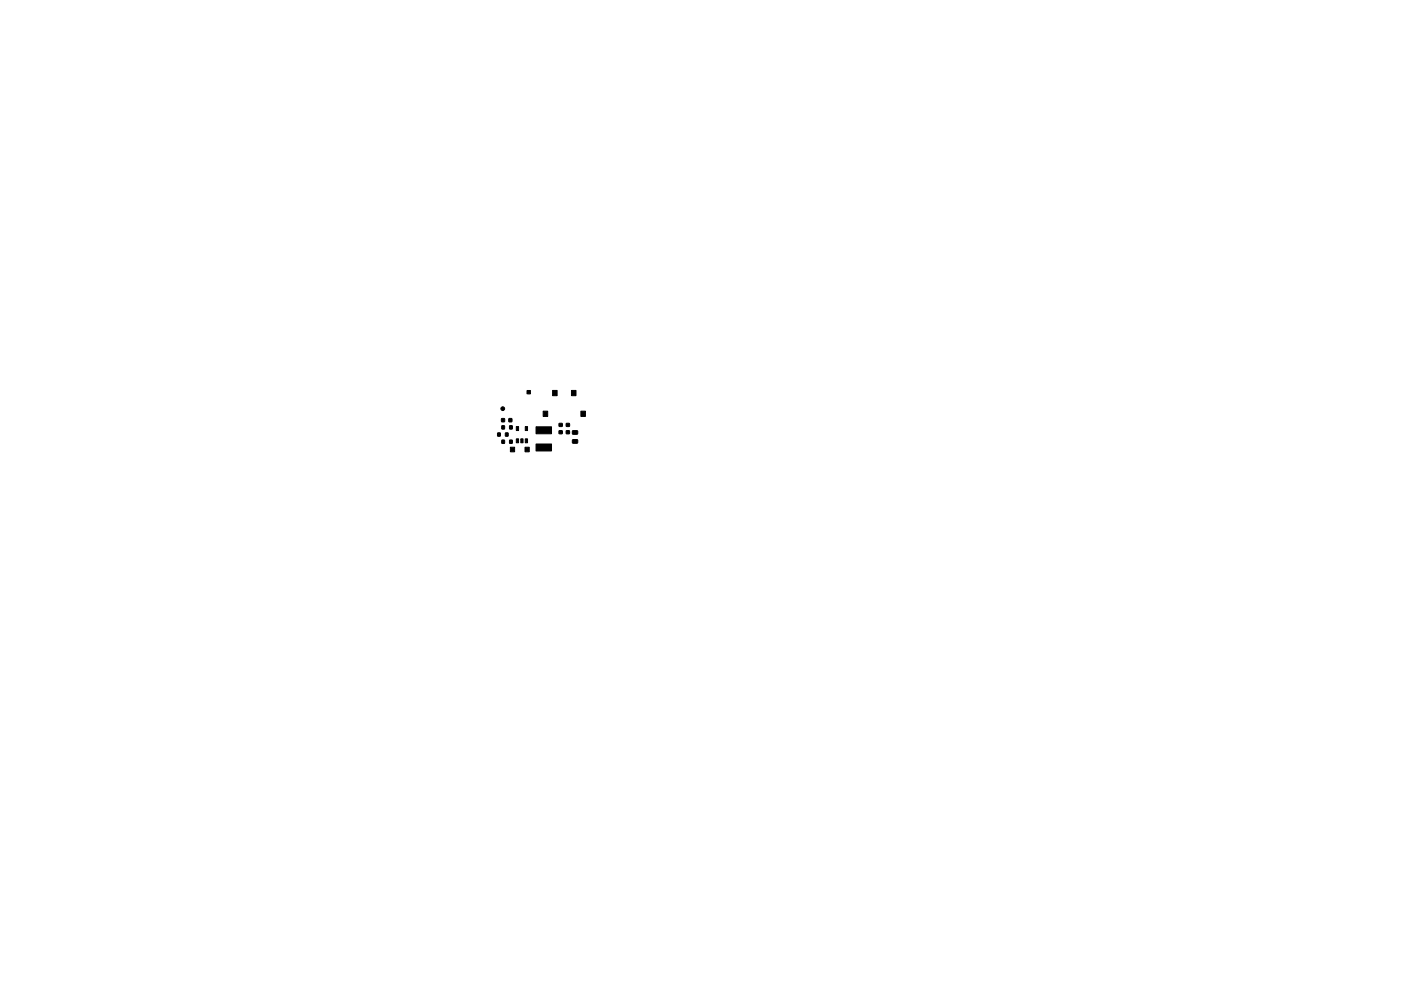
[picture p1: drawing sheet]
<svg xmlns="http://www.w3.org/2000/svg" width="297mm" height="210mm" viewBox="0 0 297 210" stroke-linecap="round" stroke-linejoin="round" font-family="sans-serif">
<g fill="#000" stroke="#000" stroke-width=".21">
<path d="M105.5 91.9h.6v.6h-.6zM106.3 88.8h.7l-.1 .7h-.6zM106.4 90.3l.6 .1-.1 .6h-.5zM106.4 93.4h.6l-.1 .7-.5-.1zM107.2 91.9h.5v.6h-.5zM108.2 94.9h.9v1h-.9zM107.9 88.8h.6v.7h-.6zM108.1 90.3l.5 .1v.6h-.6zM108.1 93.4h.5v.7l-.6-.1zM109.5 90.5h.4v.8h-.4zM109.5 93.1h.4v.8h-.4zM110.4 93.1h.5v.8h-.5z"/>
<path d="M111.3 94.9h.9v1h-.9zM111.4 90.5h.4v.8h-.4zM111.4 93.1h.4v.8h-.4zM111.7 82.8h.8v.8h-.8zM113.7 94.2h3.2v1.5h-3.2zM113.7 90.5h3.2v1.5h-3.2zM115.2 87.2h.9v1.2h-.9zM117.2 82.8h.9v1.2h-.9zM118.5 89.8h.7v.7h-.7zM118.5 91.4h.7v.6h-.7zM120.1 89.8h.6v.7h-.6zM120.1 91.4h.6v.6h-.6z"/>
<path d="M121.2 82.8h.9v1.2h-.9zM121.4 93.3h1l.1 .7h-1.1zM121.4 91.4h1l.1 .7h-1.1zM123.2 87.2h.9v1.2h-.9z"/>
<circle cx="106.6" cy="86.7" r=".4"/>
</g>
</svg>
